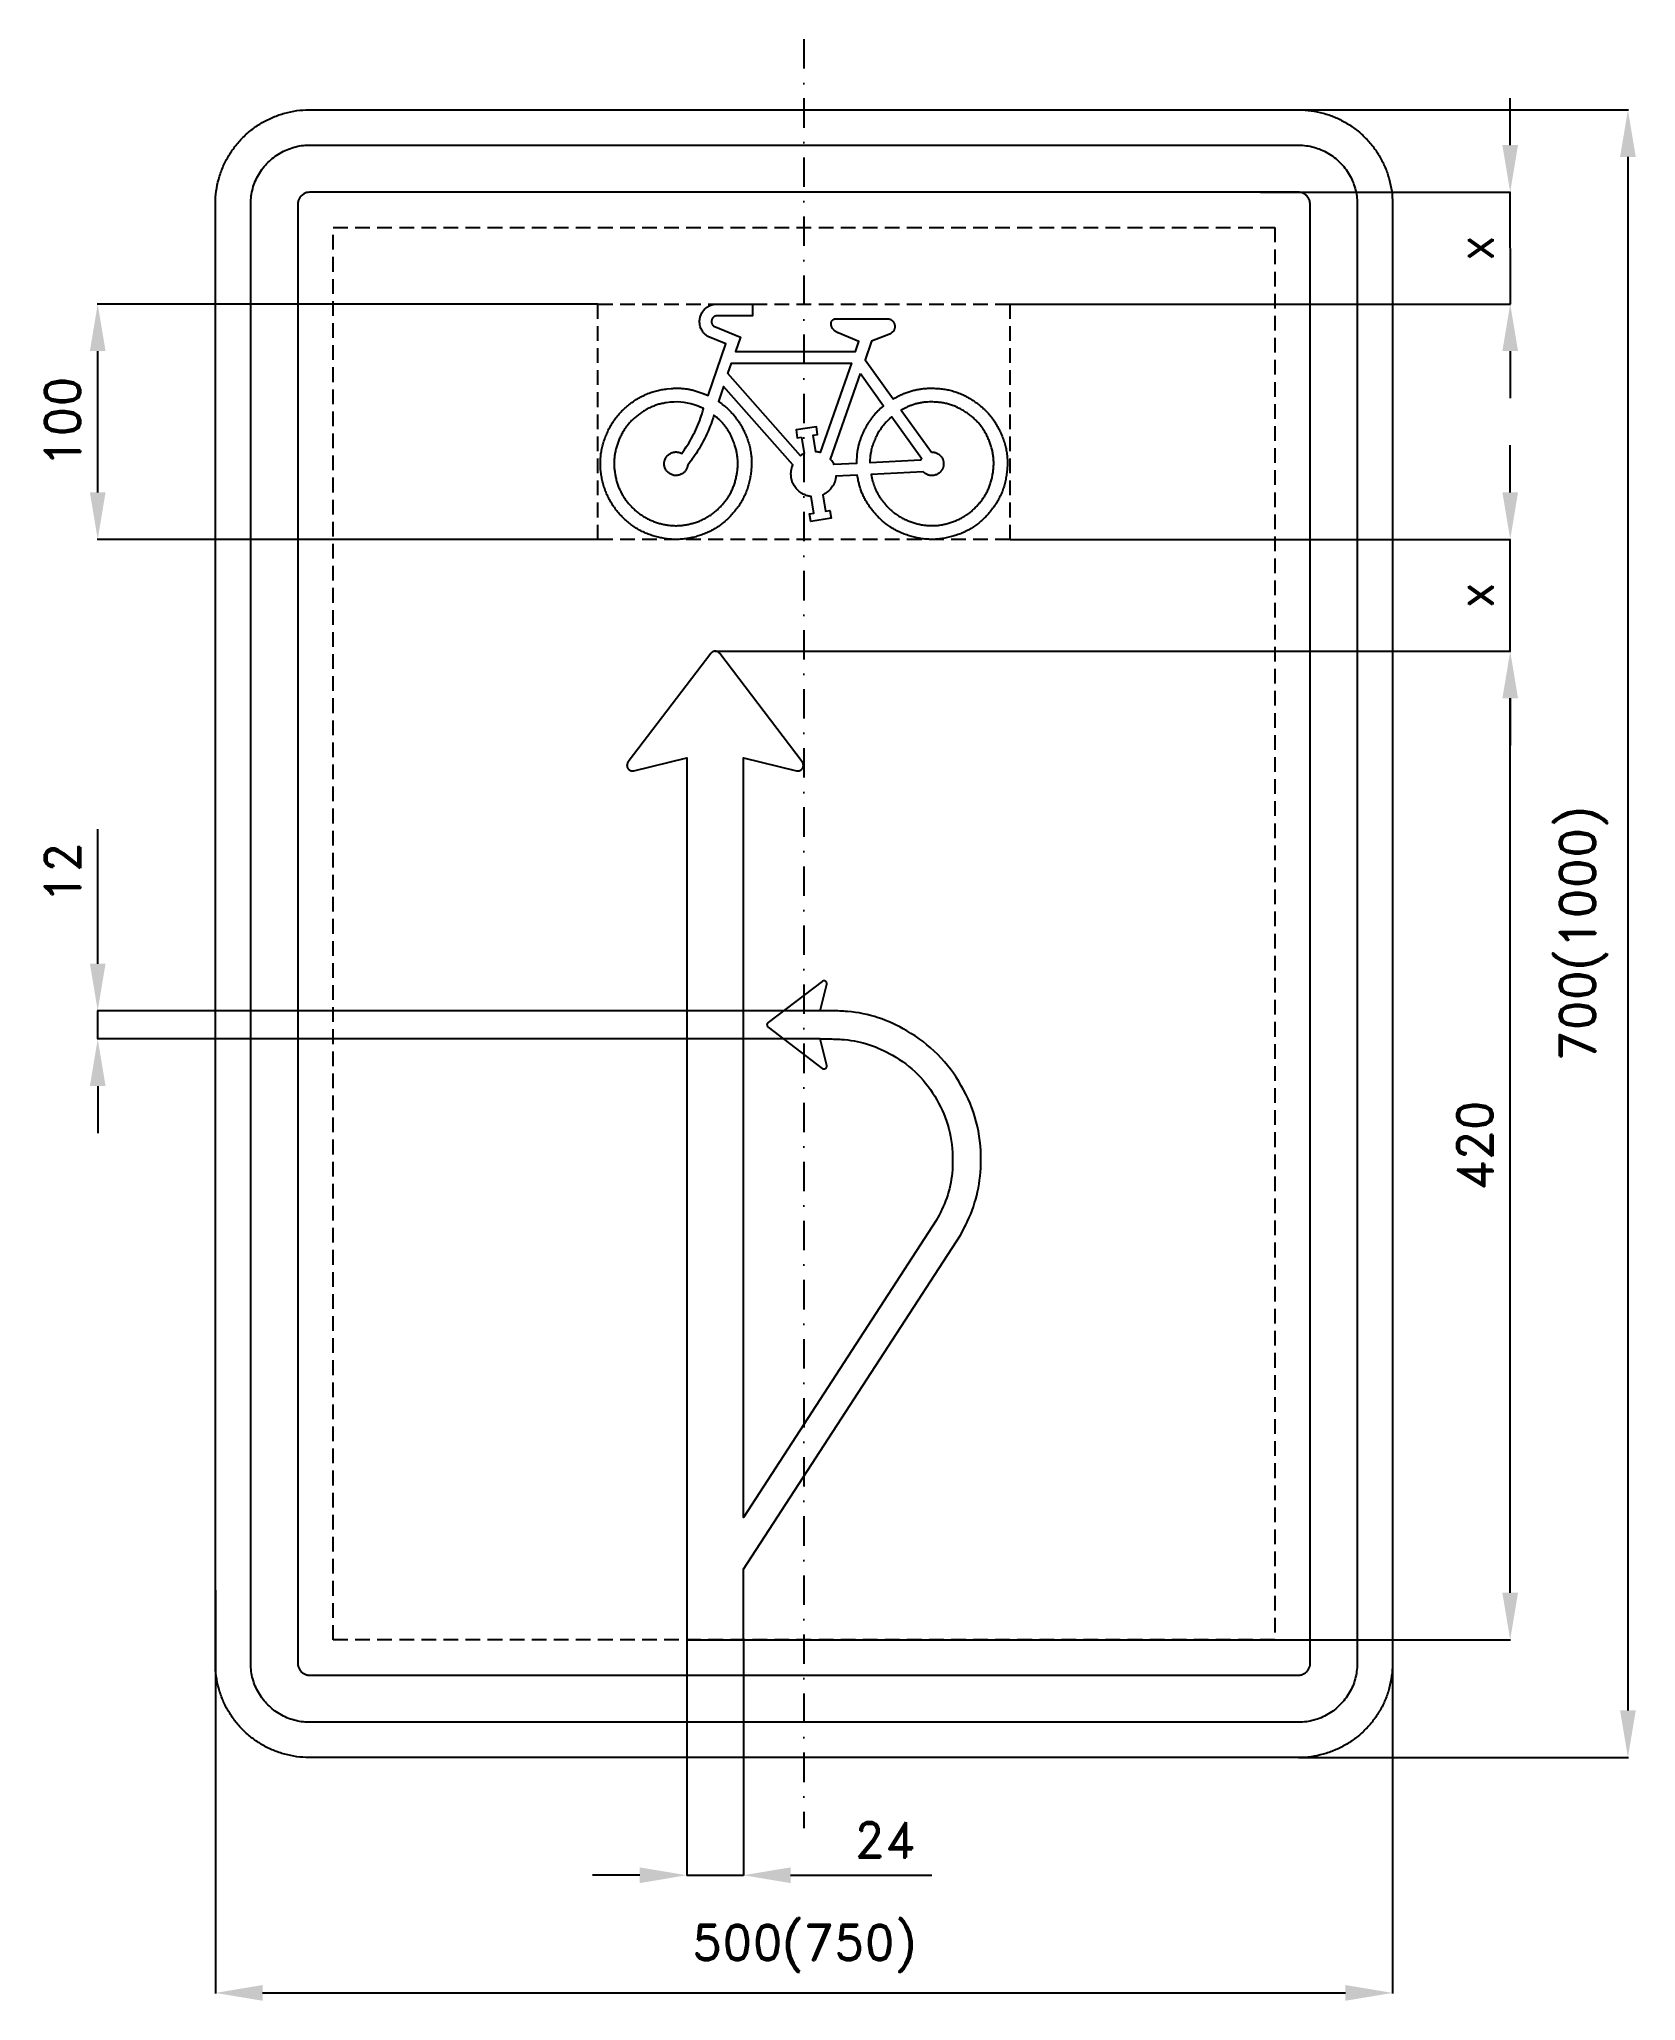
# Model space of a CAD drawing. Header units: millimetres. Extents: x -44 to 634, y -25 to 808.
import ezdxf

# ---------------------------------------------------------------- set-up
doc = ezdxf.new("R2010")
doc.units = ezdxf.units.MM
doc.header["$LTSCALE"] = 5
doc.linetypes.add('ČERCHOVANÁX2', pattern=[2, 1, -0.5, 0, -0.5])
doc.linetypes.add('ČÁRKOVANÁX2', pattern=[1.5, 1, -0.5])
doc.layers.add('Kóty', color=2, linetype='Continuous')
doc.layers.add('Značka', color=7, linetype='Continuous')
doc.styles.get("Standard").update_dxf_attribs({"font": 'romand.shx', "height": 15})
doc.dimstyles.get("Standard").update_dxf_attribs({"dimtxt": 15, "dimasz": 20, "dimexe": 0.18, "dimexo": 0.0625, "dimgap": 7.5, "dimtad": 1, "dimdec": 0, "dimzin": 0, "dimdsep": 46, "dimtxsty": 'Standard', "dimcen": 0.09, "dimadec": 0, "dimazin": 0, "dimtfac": 1, "dimtdec": 0, "dimtofl": 0, "dimtmove": 0, "dimatfit": 3, "dimfxl": 1, "dimtolj": 1, "dimtzin": 0, "dimarcsym": 0})

msp = doc.modelspace()

# ---------------------------------------------------------------- blocks, each defined once
blk = doc.blocks.new('*D1')
at = {"layer": 'Defpoints', "color": 0, "transparency": 16777216}
for p in [(474.25, 743.5), (580.38, 743.5), (367.88, 696)]:
    blk.add_point(p, dxfattribs=at)
at = {"layer": 'Kóty', "color": 0, "lineweight": -2, "transparency": 16777216}
for p, q in [((580.38, 763.5), (580.38, 783.5)), ((474.31, 743.5), (580.56, 743.5)), ((367.94, 696), (580.56, 696)), ((580.38, 676), (580.38, 656))]:
    blk.add_line(p, q, dxfattribs=at)
at = {"layer": 'Kóty', "color": 0, "transparency": 16777216}
for points in [[(577.05, 763.5), (583.71, 763.5), (580.38, 743.5)], [(577.05, 676), (583.71, 676), (580.38, 696)]]:
    blk.add_solid(points, dxfattribs=at)
at = {"layer": 'Kóty', "color": 0, "transparency": 16777216, "insert": (565.38, 719.75), "char_height": 15, "attachment_point": 5, "rotation": 90}
blk.add_mtext('\\A1;x', dxfattribs=at)
blk = doc.blocks.new('*D2')
at = {"layer": 'Defpoints', "color": 0, "transparency": 16777216}
for p in [(367.88, 596), (580.38, 596), (242.67, 548.5)]:
    blk.add_point(p, dxfattribs=at)
at = {"layer": 'Kóty', "color": 0, "lineweight": -2, "transparency": 16777216}
for p, q in [((580.38, 616), (580.38, 636)), ((367.94, 596), (580.56, 596)), ((242.73, 548.5), (580.56, 548.5)), ((580.38, 528.5), (580.38, 508.5))]:
    blk.add_line(p, q, dxfattribs=at)
at = {"layer": 'Kóty', "color": 0, "transparency": 16777216}
for points in [[(577.05, 616), (583.71, 616), (580.38, 596)], [(577.05, 528.5), (583.71, 528.5), (580.38, 548.5)]]:
    blk.add_solid(points, dxfattribs=at)
at = {"layer": 'Kóty', "color": 0, "transparency": 16777216, "insert": (565.38, 572.25), "char_height": 15, "attachment_point": 5, "rotation": 90}
blk.add_mtext('\\A1;x', dxfattribs=at)
blk = doc.blocks.new('*D3')
at = {"layer": 'Defpoints', "color": 0, "transparency": 16777216}
for p in [(230.6, 128.5), (254.67, 128.5), (254.67, 28.5)]:
    blk.add_point(p, dxfattribs=at)
at = {"layer": 'Kóty', "color": 0, "lineweight": -2, "transparency": 16777216}
for p, q in [((230.6, 128.43), (230.6, 28.32)), ((254.67, 128.43), (254.67, 28.32)), ((210.6, 28.5), (190.6, 28.5)), ((274.67, 28.5), (334.67, 28.5))]:
    blk.add_line(p, q, dxfattribs=at)
at = {"layer": 'Kóty', "color": 0, "transparency": 16777216}
for points in [[(210.6, 31.83), (210.6, 25.16), (230.6, 28.5)], [(274.67, 31.83), (274.67, 25.16), (254.67, 28.5)]]:
    blk.add_solid(points, dxfattribs=at)
at = {"layer": 'Kóty', "color": 0, "transparency": 16777216, "insert": (314.67, 43.5), "char_height": 15, "attachment_point": 5}
blk.add_mtext('\\A1;24', dxfattribs=at)
blk = doc.blocks.new('*D4')
at = {"layer": 'Defpoints', "color": 0, "transparency": 16777216}
for p in [(-19.62, 395.76), (287.28, 395.76), (287.28, 383.76)]:
    blk.add_point(p, dxfattribs=at)
at = {"layer": 'Kóty', "color": 0, "lineweight": -2, "transparency": 16777216}
for p, q in [((-19.62, 415.76), (-19.62, 472.91)), ((287.22, 395.76), (-19.8, 395.76)), ((287.22, 383.76), (-19.8, 383.76)), ((-19.62, 363.76), (-19.62, 343.76))]:
    blk.add_line(p, q, dxfattribs=at)
at = {"layer": 'Kóty', "color": 0, "transparency": 16777216}
for points in [[(-22.95, 415.76), (-16.29, 415.76), (-19.62, 395.76)], [(-22.95, 363.76), (-16.29, 363.76), (-19.62, 383.76)]]:
    blk.add_solid(points, dxfattribs=at)
at = {"layer": 'Kóty', "color": 0, "transparency": 16777216, "insert": (-34.62, 454.34), "char_height": 15, "attachment_point": 5, "rotation": 90}
blk.add_mtext('\\A1;12', dxfattribs=at)
blk = doc.blocks.new('*D5')
at = {"layer": 'Defpoints', "color": 0, "transparency": 16777216}
for p in [(30.38, 149.72), (530.38, 149.72), (530.38, -21.5)]:
    blk.add_point(p, dxfattribs=at)
at = {"layer": 'Kóty', "color": 0, "lineweight": -2, "transparency": 16777216}
for p, q in [((30.38, 149.66), (30.38, -21.68)), ((530.38, 149.66), (530.38, -21.68)), ((50.38, -21.5), (510.38, -21.5))]:
    blk.add_line(p, q, dxfattribs=at)
at = {"layer": 'Kóty', "color": 0, "transparency": 16777216}
for points in [[(50.38, -18.17), (50.38, -24.84), (30.38, -21.5)], [(510.38, -18.17), (510.38, -24.84), (530.38, -21.5)]]:
    blk.add_solid(points, dxfattribs=at)
at = {"layer": 'Kóty', "color": 0, "transparency": 16777216, "insert": (280.38, -2.57), "char_height": 15, "attachment_point": 5}
blk.add_mtext('\\A1;500(750)', dxfattribs=at)
blk = doc.blocks.new('*D6')
at = {"layer": 'Defpoints', "color": 0, "transparency": 16777216}
for p in [(490.38, 778.5), (490.38, 78.5), (630.38, 78.5)]:
    blk.add_point(p, dxfattribs=at)
at = {"layer": 'Kóty', "color": 0, "lineweight": -2, "transparency": 16777216}
for p, q in [((490.44, 778.5), (630.56, 778.5)), ((630.38, 758.5), (630.38, 98.5)), ((490.44, 78.5), (630.56, 78.5))]:
    blk.add_line(p, q, dxfattribs=at)
at = {"layer": 'Kóty', "color": 0, "transparency": 16777216}
for points in [[(627.05, 758.5), (633.71, 758.5), (630.38, 778.5)], [(627.05, 98.5), (633.71, 98.5), (630.38, 78.5)]]:
    blk.add_solid(points, dxfattribs=at)
at = {"layer": 'Kóty', "color": 0, "transparency": 16777216, "insert": (611.45, 428.5), "char_height": 15, "attachment_point": 5, "rotation": 90}
blk.add_mtext('\\A1;700(1000)', dxfattribs=at)
blk = doc.blocks.new('*D7')
at = {"layer": 'Defpoints', "color": 0, "transparency": 16777216}
for p in [(-19.62, 696), (192.88, 696), (192.88, 596)]:
    blk.add_point(p, dxfattribs=at)
at = {"layer": 'Kóty', "color": 0, "lineweight": -2, "transparency": 16777216}
for p, q in [((192.82, 696), (-19.8, 696)), ((-19.62, 616), (-19.62, 676)), ((192.82, 596), (-19.8, 596))]:
    blk.add_line(p, q, dxfattribs=at)
at = {"layer": 'Kóty', "color": 0, "transparency": 16777216}
for points in [[(-22.95, 676), (-16.29, 676), (-19.62, 696)], [(-22.95, 616), (-16.29, 616), (-19.62, 596)]]:
    blk.add_solid(points, dxfattribs=at)
at = {"layer": 'Kóty', "color": 0, "transparency": 16777216, "insert": (-34.62, 646), "char_height": 15, "attachment_point": 5, "rotation": 90}
blk.add_mtext('\\A1;100', dxfattribs=at)
blk = doc.blocks.new('*D8')
at = {"layer": 'Defpoints', "color": 0, "transparency": 16777216}
for p in [(242.57, 548.5), (580.38, 548.5), (254.67, 128.5)]:
    blk.add_point(p, dxfattribs=at)
at = {"layer": 'Kóty', "color": 0, "lineweight": -2, "transparency": 16777216}
for p, q in [((242.63, 548.5), (580.56, 548.5)), ((580.38, 148.5), (580.38, 528.5)), ((254.73, 128.5), (580.56, 128.5))]:
    blk.add_line(p, q, dxfattribs=at)
at = {"layer": 'Kóty', "color": 0, "transparency": 16777216}
for points in [[(577.05, 528.5), (583.71, 528.5), (580.38, 548.5)], [(577.05, 148.5), (583.71, 148.5), (580.38, 128.5)]]:
    blk.add_solid(points, dxfattribs=at)
at = {"layer": 'Kóty', "color": 0, "transparency": 16777216, "insert": (565.38, 338.5), "char_height": 15, "attachment_point": 5, "rotation": 90}
blk.add_mtext('\\A1;420', dxfattribs=at)

# ---------------------------------------------------------------- dimensions: what is measured, and where the dimension line sits
at = {"layer": 'Kóty'}
for base, p1, p2, text, picture, middle in [((580.38, 743.5), (367.88, 696), (474.25, 743.5), 'x', '*D1', (565.38, 719.75)), ((630.38, 78.5), (490.38, 778.5), (490.38, 78.5), '700(1000)', '*D6', (611.45, 428.5)), ((580.38, 596), (242.67, 548.5), (367.88, 596), 'x', '*D2', (565.38, 572.25))]:
    dim = msp.add_linear_dim(base=base, p1=p1, p2=p2, angle=90, text=text, dimstyle='Standard', dxfattribs=at)
    dim.commit()
    dim.dimension.update_dxf_attribs({"geometry": picture, "text_midpoint": middle})
for base, p1, p2, picture, middle in [((-19.62, 696), (192.88, 596), (192.88, 696), '*D7', (-34.62, 646)), ((580.38, 548.5), (254.67, 128.5), (242.57, 548.5), '*D8', (565.38, 338.5)), ((-19.62, 395.76), (287.28, 383.76), (287.28, 395.76), '*D4', (-34.62, 454.34))]:
    dim = msp.add_linear_dim(base=base, p1=p1, p2=p2, angle=90, dimstyle='Standard', dxfattribs=at)
    dim.commit()
    dim.dimension.update_dxf_attribs({"geometry": picture, "text_midpoint": middle})
dim = msp.add_linear_dim(base=(530.38, -21.5), p1=(30.38, 149.72), p2=(530.38, 149.72), text='500(750)', dimstyle='Standard', dxfattribs=at)
dim.commit()
dim.dimension.update_dxf_attribs({"geometry": '*D5', "text_midpoint": (280.38, -2.57)})
dim = msp.add_linear_dim(base=(254.67, 28.5), p1=(230.6, 128.5), p2=(254.67, 128.5), dimstyle='Standard', dxfattribs=at)
dim.commit()
dim.dimension.update_dxf_attribs({"geometry": '*D3', "text_midpoint": (314.67, 43.5)})

# ---------------------------------------------------------------- linework, layer by layer
at = {"layer": 'Kóty'}
for points in [[(580.56, 696), (580.38, 743.5)], [(580.38, 548.36), (580.38, 596)], [(-19.62, 383.76), (-19.62, 395.76)], [(230.6, 28.5), (254.67, 28.5)]]:
    msp.add_lwpolyline(points, dxfattribs=at)
at = {"layer": 'Značka', "color": 6, "linetype": 'ČERCHOVANÁX2', "lineweight": 25, "ltscale": 2.5}
msp.add_line((280.38, 808.5), (280.38, 48.5), dxfattribs=at)
at = {"layer": 'Značka', "color": 3}
for points in [[(70.38, 78.5), (70.22, 78.5), (70.06, 78.5, -0.03218), (64.9, 78.86, -0.035444), (59.82, 79.91, -0.036266), (54.91, 81.57, -0.034419), (50.29, 83.91, -0.033723), (45.98, 86.78, -0.034085), (42.09, 90.21, -0.034206), (38.66, 94.09, -0.03423), (35.79, 98.41, -0.034045), (33.47, 103.04, -0.033416), (31.8, 107.94, -0.034129), (30.72, 113.02, -0.036747), (30.38, 118.18), (30.38, 118.34), (30.38, 118.5), (30.38, 738.5), (30.38, 738.65), (30.38, 738.81, -0.032179), (30.74, 743.98, -0.035443), (31.8, 749.05, -0.03627), (33.46, 753.96, -0.034417), (35.79, 758.59, -0.033721), (38.66, 762.9, -0.03408), (42.09, 766.78, -0.034215), (45.98, 770.21, -0.034224), (50.29, 773.09, -0.034046), (54.92, 775.4, -0.033405), (59.82, 777.08, -0.034129), (64.9, 778.15, -0.036741), (70.06, 778.5), (70.22, 778.5), (70.38, 778.5), (490.38, 778.5), (490.54, 778.5), (490.69, 778.5, -0.032179), (495.86, 778.13, -0.035443), (500.93, 777.08, -0.036259), (505.84, 775.42, -0.034409), (510.47, 773.09, -0.033719), (514.78, 770.21, -0.034073), (518.66, 766.78, -0.034214), (522.1, 762.9, -0.034226), (524.97, 758.59, -0.03405), (527.28, 753.96, -0.033407), (528.96, 749.05, -0.034128), (530.03, 743.97, -0.036741), (530.38, 738.81), (530.38, 738.65), (530.38, 738.5), (530.38, 118.5), (530.38, 118.34), (530.38, 118.18, -0.032179), (530.02, 113.02, -0.035442), (528.96, 107.94, -0.03626), (527.3, 103.03, -0.034413), (524.97, 98.41, -0.033721), (522.09, 94.1, -0.034079), (518.66, 90.21, -0.03421), (514.78, 86.78, -0.034233), (510.47, 83.91, -0.034047), (505.84, 81.59, -0.033414), (500.93, 79.91, -0.034126), (495.86, 78.84, -0.036745), (490.69, 78.5), (490.54, 78.5), (490.38, 78.5), (70.38, 78.5)], [(70.38, 93.5), (70.28, 93.5), (70.18, 93.5, -0.03218), (66.95, 93.72, -0.035443), (63.78, 94.38, -0.036267), (60.71, 95.42, -0.034421), (57.82, 96.88, -0.033722), (55.13, 98.68, -0.034087), (52.7, 100.82, -0.034208), (50.56, 103.25, -0.034231), (48.76, 105.94, -0.03404), (47.31, 108.83, -0.033412), (46.26, 111.9, -0.034124), (45.59, 115.07, -0.036741), (45.38, 118.3), (45.38, 118.4), (45.38, 118.5), (45.38, 738.5), (45.38, 738.6), (45.38, 738.69, -0.032179), (45.61, 741.92, -0.035446), (46.26, 745.09, -0.036266), (47.3, 748.16, -0.034408), (48.76, 751.05, -0.033722), (50.56, 753.75, -0.034097), (52.7, 756.18, -0.034183), (55.13, 758.32, -0.034227), (57.82, 760.12, -0.034028), (60.72, 761.56, -0.033409), (63.78, 762.61, -0.034138), (66.96, 763.28, -0.036736), (70.18, 763.5), (70.28, 763.5), (70.38, 763.5), (490.38, 763.5), (490.48, 763.5), (490.57, 763.5, -0.032198), (493.8, 763.27, -0.035437), (496.98, 762.61, -0.036248), (500.04, 761.57, -0.0344), (502.94, 760.12, -0.033726), (505.63, 758.32, -0.03409), (508.06, 756.18, -0.034192), (510.2, 753.75, -0.034225), (512, 751.05, -0.034034), (513.44, 748.16, -0.033413), (514.49, 745.09, -0.034141), (515.16, 741.92, -0.036734), (515.38, 738.69), (515.38, 738.6), (515.38, 738.5), (515.38, 118.5), (515.38, 118.4), (515.38, 118.3, -0.032198), (515.15, 115.07, -0.035432), (514.49, 111.9, -0.036247), (513.46, 108.83, -0.034407), (512, 105.94, -0.033723), (510.2, 103.25, -0.034079), (508.06, 100.82, -0.034215), (505.63, 98.67, -0.034228), (502.94, 96.88, -0.034052), (500.04, 95.43, -0.033418), (496.98, 94.38, -0.034129), (493.8, 93.71, -0.036743), (490.57, 93.5), (490.48, 93.5), (490.38, 93.5), (70.38, 93.5)], [(70.38, 113.5), (490.38, 113.5), (490.4, 113.5), (490.42, 113.5), (491.06, 113.54, 0.035458), (491.7, 113.67, 0.036277), (492.31, 113.88), (492.89, 114.17), (493.43, 114.53), (493.91, 114.96), (494.34, 115.45), (494.7, 115.99), (494.99, 116.56), (495.2, 117.18), (495.34, 117.81), (495.38, 118.46), (495.38, 118.48), (495.38, 118.5), (495.38, 738.5), (495.38, 738.52), (495.38, 738.54, 0.032279), (495.33, 739.18, 0.035412), (495.2, 739.82, 0.036204), (494.99, 740.43, 0.034382), (494.7, 741.01, 0.03369), (494.34, 741.55, 0.034129), (493.91, 742.03, 0.03425), (493.43, 742.46, 0.034301), (492.89, 742.82, 0.034032), (492.31, 743.11, 0.033364), (491.7, 743.32, 0.034117), (491.06, 743.45, 0.036723), (490.42, 743.5), (490.4, 743.5), (490.38, 743.5), (70.38, 743.5), (70.36, 743.5), (70.34, 743.5), (69.69, 743.45), (69.06, 743.32), (68.45, 743.11), (67.87, 742.82), (67.33, 742.46), (66.84, 742.03), (66.41, 741.55), (66.05, 741.01), (65.77, 740.43, 0.033409), (65.56, 739.82, 0.034186), (65.42, 739.18, 0.036746), (65.38, 738.54), (65.38, 738.52), (65.38, 738.5), (65.38, 118.5), (65.38, 118.48), (65.38, 118.46, 0.032179), (65.42, 117.81, 0.035441), (65.56, 117.18, 0.036259), (65.76, 116.56, 0.034427), (66.05, 115.99, 0.033732), (66.41, 115.45, 0.034077), (66.84, 114.96, 0.034187), (67.33, 114.53, 0.03423), (67.87, 114.17, 0.03405), (68.45, 113.88, 0.03342), (69.06, 113.67, 0.034122), (69.69, 113.54, 0.036743), (70.34, 113.5), (70.36, 113.5), (70.38, 113.5)], [(316.19, 689.74), (316.35, 689.71), (316.5, 689.67), (316.53, 689.67), (316.56, 689.66), (316.68, 689.62), (316.8, 689.58), (316.95, 689.52), (317.1, 689.45), (317.24, 689.38), (317.38, 689.3), (317.51, 689.21), (317.64, 689.12), (317.79, 688.99), (317.94, 688.86), (318.08, 688.72), (318.21, 688.57), (318.34, 688.42), (318.45, 688.25), (318.55, 688.08), (318.64, 687.9), (318.72, 687.72), (318.79, 687.53), (318.86, 687.34), (318.9, 687.15), (318.94, 686.95), (318.96, 686.76), (318.97, 686.56, -0.014268), (318.97, 686.36, -0.01921), (318.95, 686.09, -0.023319), (318.91, 685.82, -0.023735), (318.84, 685.56, -0.020654), (318.75, 685.3), (318.64, 685.05), (318.51, 684.81), (318.37, 684.58), (318.21, 684.36), (318.07, 684.18), (317.93, 684.02), (317.77, 683.86), (317.61, 683.72), (317.44, 683.58), (317.27, 683.46), (317.12, 683.37), (316.97, 683.28), (316.93, 683.26), (316.89, 683.25), (316.69, 683.15), (316.49, 683.07), (309.12, 680.26), (306.33, 672.27), (318.3, 655.7), (318.38, 655.74), (318.46, 655.79), (318.77, 655.96), (319.09, 656.13), (319.49, 656.35), (319.89, 656.56), (320.3, 656.77), (320.7, 656.98), (321.11, 657.18), (321.52, 657.38, -0.015498), (323.18, 658.1, -0.016396), (324.88, 658.71, -0.016368), (326.62, 659.23, -0.015353), (328.38, 659.64, -0.015699), (330.18, 659.95, -0.017238), (332, 660.14, -0.015787), (333.82, 660.22, -0.011302), (335.64, 660.2, -0.014098), (337.91, 660.08, -0.019844), (340.17, 659.8, -0.021484), (342.39, 659.35, -0.019135), (344.58, 658.73, -0.019036), (346.72, 657.96, -0.021235), (348.79, 657.01, -0.019761), (350.78, 655.92, -0.014444), (352.69, 654.69, -0.014467), (354.54, 653.37, -0.019686), (356.29, 651.92, -0.021242), (357.93, 650.35, -0.01912), (359.44, 648.65, -0.019033), (360.83, 646.85, -0.020919), (362.07, 644.94, -0.019566), (363.17, 642.95, -0.014861), (364.12, 640.89, -0.014851), (364.97, 638.78, -0.019519), (365.67, 636.62, -0.020878), (366.21, 634.42, -0.019034), (366.57, 632.17, -0.01902), (366.78, 629.91, -0.020851), (366.81, 627.63, -0.019542), (366.67, 625.37, -0.015033), (366.37, 623.11, -0.015044), (365.95, 620.88, -0.019538), (365.38, 618.68, -0.020826), (364.65, 616.53, -0.018996), (363.75, 614.44, -0.018983), (362.71, 612.42, -0.020824), (361.52, 610.49, -0.019545), (360.18, 608.65, -0.015034), (358.72, 606.91, -0.015037), (357.17, 605.25, -0.019538), (355.51, 603.7, -0.020819), (353.74, 602.27, -0.019042), (351.87, 600.99, -0.019047), (349.9, 599.84, -0.020831), (347.86, 598.86, -0.019524), (345.74, 598.02, -0.015033), (343.58, 597.34, -0.015009), (341.37, 596.76, -0.019543), (339.14, 596.35, -0.020837), (336.88, 596.09, -0.019012), (334.61, 596.02, -0.019035), (332.34, 596.11, -0.020871), (330.08, 596.37, -0.019634), (327.85, 596.8, -0.015102), (325.66, 597.38, -0.015116), (323.5, 598.08, -0.019589), (321.39, 598.93, -0.020866), (319.36, 599.93, -0.018887), (317.4, 601.09, -0.018863), (315.53, 602.38, -0.020674), (313.77, 603.81, -0.019135), (312.11, 605.37, -0.0142), (310.56, 607.04, -0.011523), (309.38, 608.43, -0.015636), (308.27, 609.89, -0.017063), (307.26, 611.41, -0.015836), (306.34, 612.99, -0.016338), (305.53, 614.61, -0.01879), (304.83, 616.28, -0.017365), (304.24, 617.99, -0.012038), (303.76, 619.73), (303.65, 620.17), (303.54, 620.62), (303.46, 620.97), (303.39, 621.33), (303.37, 621.41), (303.35, 621.5), (303.01, 623.29), (293.98, 622.83), (293.92, 622.33), (293.84, 621.84), (293.82, 621.74), (293.8, 621.64, -0.01205), (293.7, 621.25, -0.012088), (293.59, 620.86, -0.014815), (293.43, 620.39, -0.014177), (293.24, 619.92, -0.014663), (293.03, 619.46, -0.015918), (292.79, 619.02, -0.014167), (292.52, 618.59), (292.24, 618.17), (291.94, 617.76), (291.62, 617.37), (291.28, 616.99), (290.91, 616.64), (290.53, 616.31), (290.13, 616.01), (289.8, 615.78), (289.45, 615.57), (289.37, 615.52), (289.28, 615.47), (288.83, 615.24), (288.38, 615.01), (289.51, 607.98), (291.36, 608.28), (291.89, 604.99), (283.26, 603.6), (282.73, 606.89), (284.58, 607.19), (283.45, 614.22), (283, 614.28), (282.56, 614.36), (282.47, 614.37), (282.38, 614.39), (282.03, 614.47), (281.68, 614.57), (281.25, 614.71), (280.83, 614.87), (280.41, 615.05), (280.01, 615.25), (279.61, 615.47), (279.23, 615.71), (278.76, 616.03), (278.31, 616.38), (277.88, 616.75), (277.48, 617.15), (277.11, 617.57), (276.76, 618.02), (276.44, 618.48), (276.15, 618.97), (275.88, 619.46), (275.63, 619.97, -0.017673), (275.42, 620.5, -0.015889), (275.25, 621.04, -0.015762), (275.11, 621.58, -0.017326), (275, 622.14, -0.015913), (274.93, 622.7, -0.011574), (274.88, 623.27, -0.009338), (274.87, 623.72, -0.012835), (274.87, 624.17, -0.014325), (274.89, 624.63, -0.013778), (274.94, 625.08, -0.013677), (275.02, 625.52, -0.014148), (275.11, 625.96, -0.011935), (275.21, 626.31, -0.012864), (275.32, 626.66), (275.35, 626.74), (275.38, 626.83), (275.54, 627.25), (275.71, 627.67), (246.22, 660.97), (244.06, 654.62), (245.49, 653.56), (245.56, 653.51), (245.63, 653.45), (245.92, 653.24), (246.2, 653.02), (246.55, 652.74), (246.89, 652.46, -0.015273), (248.23, 651.28, -0.016127), (249.49, 650.02, -0.016075), (250.67, 648.69, -0.015108), (251.77, 647.29, -0.015463), (252.81, 645.83, -0.016992), (253.74, 644.3, -0.015544), (254.58, 642.71, -0.011075), (255.34, 641.09, -0.013835), (256.19, 639.02, -0.019525), (256.91, 636.91, -0.021156), (257.46, 634.74, -0.018798), (257.84, 632.54, -0.018742), (258.08, 630.32, -0.020862), (258.13, 628.08, -0.019394), (258.02, 625.85, -0.014243), (257.76, 623.63, -0.014238), (257.39, 621.43, -0.01936), (256.88, 619.25, -0.020835), (256.21, 617.12, -0.018765), (255.36, 615.05, -0.018704), (254.39, 613.04, -0.0206), (253.26, 611.12, -0.019241), (251.99, 609.28, -0.014652), (250.59, 607.53, -0.014639), (249.12, 605.86, -0.019217), (247.53, 604.29, -0.020542), (245.83, 602.84, -0.018713), (244.02, 601.52, -0.018656), (242.13, 600.33, -0.020506), (240.15, 599.29, -0.019229), (238.11, 598.4, -0.014793), (236, 597.65, -0.014746), (233.86, 597.01, -0.019228), (231.68, 596.52, -0.020471), (229.48, 596.18, -0.018688), (227.25, 596.02, -0.018704), (225.01, 596.01, -0.020491), (222.79, 596.17, -0.019214), (220.58, 596.5, -0.014807), (218.39, 596.97, -0.014785), (216.24, 597.56, -0.019235), (214.13, 598.29, -0.020491), (212.08, 599.17, -0.018682), (210.1, 600.22, -0.018718), (208.2, 601.39, -0.020526), (206.39, 602.7, -0.019208), (204.69, 604.15, -0.014787), (203.08, 605.7, -0.014812), (201.56, 607.34, -0.019218), (200.16, 609.08, -0.020474), (198.89, 610.91, -0.01869), (197.76, 612.84, -0.018685), (196.76, 614.84, -0.020476), (195.92, 616.91, -0.019202), (195.24, 619.04, -0.014791), (194.7, 621.2, -0.014775), (194.28, 623.4, -0.019214), (194, 625.61, -0.020487), (193.89, 627.84, -0.018667), (193.95, 630.08, -0.018682), (194.16, 632.3, -0.020514), (194.54, 634.5, -0.019208), (195.09, 636.67, -0.014778), (195.78, 638.79, -0.014801), (196.57, 640.88, -0.019204), (197.51, 642.91, -0.020487), (198.59, 644.86, -0.018702), (199.83, 646.73, -0.018692), (201.18, 648.51, -0.020534), (202.67, 650.17, -0.019263), (204.28, 651.72, -0.014859), (205.98, 653.16, -0.014882), (207.76, 654.51, -0.019271), (209.63, 655.73, -0.020482), (211.58, 656.81, -0.018552), (213.61, 657.74, -0.018537), (215.7, 658.53, -0.020285), (217.85, 659.16, -0.01881), (220.03, 659.63, -0.01396), (222.24, 659.96), (224.03, 660.15, -0.015341), (225.82, 660.24, -0.016783), (227.62, 660.22, -0.015544), (229.41, 660.09, -0.015994), (231.18, 659.86, -0.01843), (232.92, 659.51, -0.017093), (234.64, 659.04), (236.33, 658.48), (236.75, 658.33), (237.16, 658.17), (237.5, 658.04), (237.83, 657.91), (237.91, 657.88), (237.99, 657.84), (239.64, 657.15), (247.12, 679.11), (239.57, 682.2), (239.26, 682.41), (238.97, 682.62), (238.91, 682.67), (238.85, 682.71), (238.62, 682.9), (238.4, 683.09), (238.14, 683.35), (237.89, 683.62), (237.66, 683.91), (237.44, 684.2), (237.23, 684.51), (237.04, 684.83), (236.82, 685.24), (236.63, 685.65), (236.46, 686.08), (236.32, 686.52), (236.21, 686.97, -0.018461), (236.13, 687.42, -0.017136), (236.08, 687.88, -0.012533), (236.06, 688.34, -0.012434), (236.05, 688.8, -0.017042), (236.08, 689.26, -0.018508), (236.13, 689.72, -0.016696), (236.22, 690.18, -0.016696), (236.33, 690.62, -0.018351), (236.47, 691.06), (236.65, 691.49), (236.84, 691.9), (237.06, 692.31), (237.3, 692.7), (237.56, 693.08), (237.85, 693.44), (238.16, 693.78), (238.49, 694.1), (238.85, 694.4), (239.22, 694.67), (239.52, 694.88), (239.83, 695.08), (240.16, 695.26), (240.49, 695.42), (240.83, 695.56), (241.18, 695.68), (241.53, 695.79), (241.89, 695.87), (241.98, 695.89), (242.07, 695.91), (242.14, 695.92), (242.21, 695.93), (242.23, 695.94), (242.25, 695.94), (242.62, 696), (258.49, 696), (258.49, 691), (243.31, 691), (243.2, 690.98), (243.08, 690.97), (243.06, 690.96), (243.03, 690.96), (242.94, 690.94), (242.85, 690.91), (242.73, 690.87), (242.62, 690.83), (242.51, 690.78), (242.41, 690.73), (242.3, 690.67), (242.2, 690.61), (242.08, 690.52), (241.96, 690.43), (241.85, 690.33), (241.75, 690.22), (241.65, 690.11), (241.56, 689.99), (241.48, 689.87), (241.4, 689.74), (241.33, 689.6), (241.27, 689.47), (241.22, 689.33), (241.18, 689.18), (241.14, 689.04), (241.12, 688.89, 0.016657), (241.1, 688.74, 0.012493), (241.1, 688.59), (241.1, 688.45), (241.11, 688.3), (241.13, 688.15), (241.16, 688), (241.2, 687.86), (241.24, 687.72), (241.3, 687.58), (241.36, 687.44), (241.42, 687.34), (241.48, 687.23), (241.55, 687.13), (241.62, 687.04), (241.69, 686.94), (241.77, 686.86), (241.84, 686.79), (241.91, 686.73), (241.93, 686.71), (241.95, 686.7), (242.04, 686.62), (242.14, 686.55), (253.37, 681.96), (251.28, 675.81), (302.28, 675.81), (303.75, 680.05), (294.93, 683.7), (294.72, 683.8), (294.52, 683.89), (294.48, 683.91), (294.44, 683.94), (294.28, 684.02), (294.12, 684.12), (293.93, 684.24), (293.75, 684.38), (293.57, 684.52), (293.4, 684.67), (293.24, 684.83), (293.08, 685), (292.89, 685.21), (292.71, 685.43), (292.54, 685.66), (292.38, 685.9), (292.25, 686.15), (292.13, 686.41), (292.04, 686.68), (291.96, 686.96), (291.93, 687.11), (291.9, 687.26), (291.88, 687.42), (291.88, 687.57, -0.017036), (291.88, 687.73, -0.01993), (291.89, 687.88, -0.020213), (291.91, 688.03, -0.017402), (291.95, 688.18), (291.99, 688.33), (292.05, 688.47), (292.11, 688.61), (292.19, 688.75), (292.28, 688.88), (292.38, 689), (292.48, 689.11), (292.6, 689.22), (292.69, 689.3), (292.79, 689.38), (292.89, 689.45), (293, 689.51), (293.11, 689.57), (293.22, 689.62), (293.34, 689.66), (293.46, 689.69), (293.49, 689.7), (293.52, 689.7), (293.55, 689.71), (293.58, 689.72), (293.61, 689.72), (293.64, 689.73), (293.67, 689.74), (293.7, 689.74), (316.19, 689.74)], [(304.33, 666.51), (314.21, 652.82), (313.17, 651.89), (313.11, 651.84), (313.06, 651.79), (312.85, 651.61), (312.65, 651.42), (312.39, 651.18), (312.14, 650.93, 0.01218), (311.16, 649.94, 0.012757), (310.23, 648.9, 0.012681), (309.34, 647.82, 0.011866), (308.51, 646.69, 0.01199), (307.72, 645.53, 0.013162), (306.99, 644.32, 0.011819), (306.32, 643.09, 0.007998), (305.7, 641.83, 0.008056), (305.11, 640.55, 0.012081), (304.58, 639.25, 0.013641), (304.1, 637.92, 0.012858), (303.7, 636.58, 0.012679), (303.36, 635.22, 0.013288), (303.09, 633.85, 0.011264), (302.92, 632.74, 0.012083), (302.81, 631.63), (302.79, 631.35), (302.77, 631.07), (302.68, 629.67), (302.64, 628.27), (293.13, 627.79), (293.07, 627.92), (293.01, 628.04), (292.75, 628.53), (292.46, 628.99), (292.15, 629.45), (291.81, 629.88), (291.72, 629.98), (291.63, 630.08), (304.33, 666.51)], [(230.98, 627.61), (230.94, 627.32), (230.89, 627.05), (230.88, 626.99), (230.86, 626.93), (230.81, 626.72), (230.74, 626.5), (230.64, 626.23), (230.52, 625.98), (230.39, 625.72), (230.24, 625.48), (230.08, 625.24), (229.91, 625.02), (229.68, 624.75), (229.43, 624.49), (229.17, 624.26), (228.88, 624.04), (228.58, 623.85), (228.27, 623.68), (227.95, 623.54), (227.61, 623.41), (227.27, 623.31), (226.93, 623.23), (226.58, 623.17), (226.22, 623.14), (225.87, 623.14), (225.51, 623.17), (225.16, 623.22), (224.81, 623.3), (224.47, 623.39), (224.14, 623.51), (223.81, 623.65), (223.5, 623.82), (223.2, 624.01), (222.91, 624.22), (222.64, 624.45), (222.39, 624.7), (222.15, 624.97), (221.94, 625.25), (221.74, 625.54), (221.56, 625.85), (221.41, 626.17), (221.29, 626.5), (221.18, 626.84), (221.11, 627.19), (221.05, 627.54, -0.019681), (221.01, 627.9, -0.020817), (221.01, 628.25, -0.018902), (221.03, 628.61, -0.018803), (221.07, 628.96, -0.020935), (221.14, 629.31, -0.019727), (221.24, 629.65), (221.36, 629.98), (221.5, 630.31), (221.66, 630.62), (221.85, 630.93), (222.06, 631.22), (222.28, 631.49), (222.53, 631.74), (222.8, 631.98), (223.08, 632.19), (223.37, 632.39), (223.68, 632.57), (224, 632.73), (224.33, 632.86), (224.67, 632.97), (225.01, 633.05), (225.36, 633.1), (225.72, 633.14), (226, 633.15), (226.29, 633.15), (226.57, 633.13), (226.86, 633.09), (227.13, 633.03), (227.41, 632.96), (227.62, 632.89), (227.83, 632.8), (227.89, 632.78), (227.94, 632.76), (228.2, 632.64), (228.45, 632.51), (229.07, 633.38), (229.68, 634.25), (229.8, 634.43), (229.92, 634.6), (230.4, 635.31), (230.86, 636.03), (231.42, 636.94), (231.97, 637.85), (232.49, 638.78), (233, 639.72), (233.49, 640.67), (233.97, 641.62), (234.43, 642.59), (234.88, 643.56), (235.31, 644.53), (235.71, 645.52), (236.1, 646.51), (236.47, 647.52), (236.75, 648.32), (237.01, 649.13), (237.07, 649.34), (237.13, 649.54), (237.44, 650.56), (237.74, 651.59), (236.42, 652.18), (236.35, 652.21), (236.29, 652.24), (236.02, 652.36), (235.75, 652.47), (235.42, 652.6), (235.08, 652.74), (233.72, 653.22), (232.32, 653.62), (230.91, 653.93), (229.48, 654.16), (228.03, 654.32), (226.58, 654.38), (225.12, 654.35), (223.67, 654.25), (221.86, 654.04, 0.019381), (220.07, 653.72, 0.020985), (218.32, 653.26, 0.018717), (216.6, 652.67, 0.018649), (214.93, 651.96, 0.020774), (213.31, 651.13, 0.019276), (211.77, 650.17, 0.014135), (210.29, 649.12, 0.014116), (208.86, 647.99, 0.019233), (207.51, 646.78, 0.020709), (206.26, 645.47, 0.018658), (205.11, 644.06, 0.018585), (204.06, 642.58, 0.020415), (203.12, 641.02, 0.019116), (202.31, 639.4, 0.014614), (201.6, 637.73, 0.014595), (200.98, 636.02, 0.019097), (200.47, 634.28, 0.020361), (200.1, 632.5, 0.018534), (199.86, 630.7, 0.018552), (199.74, 628.89, 0.020368), (199.76, 627.07, 0.019095), (199.92, 625.26, 0.014714), (200.19, 623.47, 0.014685), (200.56, 621.69, 0.019083), (201.05, 619.94, 0.020369), (201.66, 618.23, 0.018549), (202.4, 616.57, 0.018564), (203.25, 614.97, 0.02034), (204.23, 613.44, 0.019078), (205.31, 611.98, 0.014701), (206.49, 610.6, 0.01468), (207.74, 609.28, 0.019094), (209.07, 608.04, 0.020358), (210.49, 606.91, 0.018542), (211.99, 605.89, 0.018567), (213.56, 604.97, 0.020369), (215.19, 604.18, 0.019045), (216.88, 603.51, 0.014667), (218.61, 602.95, 0.014708), (220.36, 602.48, 0.019124), (222.14, 602.14, 0.020346), (223.94, 601.92, 0.018565), (225.76, 601.84, 0.018589), (227.58, 601.88, 0.020373), (229.38, 602.07, 0.019064), (231.17, 602.38, 0.01467), (232.93, 602.81, 0.014709), (234.67, 603.34, 0.019071), (236.37, 603.98, 0.02038), (238.02, 604.74, 0.018587), (239.6, 605.62, 0.018581), (241.13, 606.62, 0.020376), (242.57, 607.72, 0.019112), (243.92, 608.93, 0.0147), (245.2, 610.22, 0.014731), (246.4, 611.58, 0.019098), (247.51, 613.02, 0.020333), (248.51, 614.53, 0.018544), (249.4, 616.12, 0.018556), (250.17, 617.77, 0.020394), (250.82, 619.46, 0.019172), (251.34, 621.2, 0.014793), (251.74, 622.97, 0.014759), (252.05, 624.76, 0.019134), (252.23, 626.56, 0.02032), (252.29, 628.37, 0.018427), (252.2, 630.19, 0.018404), (252, 631.99, 0.020155), (251.66, 633.78, 0.018672), (251.19, 635.53, 0.013896), (250.61, 637.25, 0.011256), (250.08, 638.62, 0.015303), (249.48, 639.95, 0.016653), (248.8, 641.24, 0.015426), (248.04, 642.49, 0.015866), (247.23, 643.68, 0.018234), (246.33, 644.82, 0.017036), (245.36, 645.89), (244.33, 646.91), (244.06, 647.15), (243.79, 647.4), (243.58, 647.59), (243.36, 647.78), (243.3, 647.83), (243.25, 647.88), (242.14, 648.81), (241.77, 647.66), (241.4, 646.52), (241.32, 646.29), (241.24, 646.06), (240.91, 645.16), (240.57, 644.25), (240.13, 643.13), (239.66, 642.02), (239.17, 640.92), (238.66, 639.83), (238.12, 638.75), (237.57, 637.68), (237, 636.61), (236.42, 635.56), (235.81, 634.51), (235.18, 633.48), (234.53, 632.47), (233.86, 631.47), (233.31, 630.68), (232.74, 629.9), (232.59, 629.71), (232.45, 629.52), (231.72, 628.56), (230.98, 627.61)], [(334.61, 633.12), (334.89, 633.11), (335.17, 633.09), (335.23, 633.09), (335.29, 633.08), (335.51, 633.06), (335.73, 633.01), (336.01, 632.95), (336.28, 632.87), (336.55, 632.77), (336.81, 632.66), (337.06, 632.53), (337.31, 632.38), (337.61, 632.19), (337.89, 631.98), (338.16, 631.74), (338.41, 631.49), (338.64, 631.22), (338.84, 630.93), (339.03, 630.63), (339.19, 630.31), (339.34, 629.99, -0.019669), (339.46, 629.66, -0.02134), (339.56, 629.31, -0.019168), (339.64, 628.97, -0.019047), (339.68, 628.61, -0.021005), (339.7, 628.26, -0.019693), (339.7, 627.91, -0.014997), (339.67, 627.55, -0.015049), (339.62, 627.2, -0.019534), (339.54, 626.85, -0.020905), (339.44, 626.51, -0.019017), (339.32, 626.18, -0.019055), (339.17, 625.86, -0.020866), (338.99, 625.55, -0.019508), (338.8, 625.25), (338.58, 624.97), (338.35, 624.7, -0.019586), (338.1, 624.45, -0.021008), (337.83, 624.21), (337.55, 624), (337.25, 623.81), (336.94, 623.64), (336.61, 623.5), (336.28, 623.38), (335.94, 623.28), (335.59, 623.2), (335.24, 623.14), (334.89, 623.12), (334.53, 623.12), (334.18, 623.14), (333.83, 623.2), (333.48, 623.27), (333.2, 623.35), (332.93, 623.44), (332.67, 623.54), (332.41, 623.66), (332.16, 623.8), (331.92, 623.95), (331.74, 624.08), (331.56, 624.23), (331.52, 624.26), (331.48, 624.3), (331.27, 624.49), (331.07, 624.69), (308.87, 623.58), (309.18, 622.14), (309.54, 620.71), (309.62, 620.43), (309.71, 620.15, 0.012757), (310.07, 619.03, 0.0128), (310.5, 617.94, 0.015805), (311.1, 616.59, 0.015283), (311.78, 615.29, 0.015793), (312.54, 614.02, 0.017171), (313.38, 612.8, 0.015607), (314.29, 611.64, 0.011207), (315.27, 610.52, 0.013979), (316.54, 609.19, 0.019642), (317.9, 607.94, 0.02131), (319.34, 606.8, 0.019), (320.88, 605.78, 0.018934), (322.48, 604.86, 0.021043), (324.15, 604.08, 0.019584), (325.87, 603.42, 0.014307), (327.64, 602.88, 0.014288), (329.43, 602.43, 0.019532), (331.24, 602.1, 0.021038), (333.07, 601.91, 0.018962), (334.92, 601.86, 0.018851), (336.76, 601.94, 0.020752), (338.59, 602.16, 0.019424), (340.4, 602.52, 0.014796), (342.18, 603, 0.014772), (343.93, 603.57, 0.019389), (345.64, 604.26, 0.020662), (347.3, 605.08, 0.018817), (348.88, 606.02, 0.018872), (350.4, 607.07, 0.020683), (351.83, 608.23, 0.019398), (353.17, 609.49, 0.014873), (354.42, 610.85, 0.014894), (355.6, 612.27, 0.019364), (356.68, 613.76, 0.020702), (357.65, 615.33, 0.01891), (358.49, 616.97, 0.018896), (359.22, 618.67, 0.020684), (359.81, 620.41, 0.019358), (360.27, 622.2, 0.014859), (360.61, 624.01, 0.014853), (360.85, 625.84, 0.019359), (360.97, 627.67, 0.020667), (360.95, 629.52, 0.018895), (360.79, 631.36, 0.018886), (360.5, 633.18, 0.020679), (360.07, 634.97, 0.019349), (359.51, 636.73, 0.014918), (358.83, 638.44, 0.014894), (358.06, 640.12, 0.01937), (357.18, 641.74, 0.020673), (356.19, 643.29, 0.018826), (355.07, 644.76, 0.018846), (353.86, 646.15, 0.020738), (352.54, 647.44, 0.01946), (351.13, 648.62, 0.015), (349.64, 649.71, 0.014953), (348.1, 650.72, 0.019455), (346.49, 651.62, 0.020668), (344.83, 652.4, 0.018719), (343.1, 653.04, 0.018647), (341.33, 653.57, 0.02047), (339.53, 653.96, 0.01897), (337.7, 654.22, 0.014104), (335.86, 654.36, 0.011392), (334.38, 654.4, 0.015529), (332.9, 654.37, 0.016961), (331.42, 654.24, 0.015733), (329.95, 654.02, 0.016119), (328.51, 653.72, 0.018567), (327.1, 653.32, 0.017232), (325.72, 652.83, 0.012281), (324.36, 652.26), (324.03, 652.11), (323.7, 651.95), (323.43, 651.83), (323.17, 651.69), (323.1, 651.66), (323.03, 651.63), (321.73, 650.95), (334.61, 633.12)], [(330.32, 630.52), (330.29, 630.48), (330.27, 630.44), (330.19, 630.26), (330.11, 630.09), (330.03, 629.91), (329.97, 629.73), (329.95, 629.68), (329.94, 629.64), (308.47, 628.56), (308.52, 629.67), (308.6, 630.78), (308.62, 631), (308.64, 631.22, -0.009732), (308.75, 632.1, -0.009718), (308.9, 632.98, -0.011993), (309.12, 634.06, -0.01155), (309.39, 635.14, -0.011831), (309.71, 636.2, -0.012751), (310.08, 637.26, -0.011429), (310.5, 638.29, -0.007702), (310.96, 639.31, -0.007804), (311.44, 640.31, -0.011605), (311.96, 641.3, -0.013215), (312.53, 642.26, -0.012472), (313.15, 643.19, -0.01237), (313.8, 644.08, -0.012954), (314.49, 644.95, -0.010914), (315.08, 645.61, -0.011749), (315.7, 646.25), (315.85, 646.41), (316.01, 646.56), (316.82, 647.33), (317.64, 648.08), (330.32, 630.52)]]:
    msp.add_lwpolyline(points, format="xyb", dxfattribs=at)
at = {"layer": 'Značka', "color": 6, "linetype": 'ČÁRKOVANÁX2', "ltscale": 1.25}
for points in [[(80.38, 128.5), (80.38, 728.5), (480.38, 728.5), (480.38, 128.5), (80.38, 128.5)], [(192.88, 596), (192.88, 696), (367.88, 696), (367.88, 596), (192.88, 596)]]:
    msp.add_lwpolyline(points, dxfattribs=at)
at = {"layer": 'Značka', "color": 3}
msp.add_lwpolyline([(279.38, 639.51), (280.51, 632.48), (280.43, 632.44), (280.35, 632.4), (280.02, 632.24), (279.7, 632.06), (279.39, 631.88), (279.08, 631.68), (279, 631.62), (278.93, 631.57), (248.07, 666.42), (249.57, 670.82), (300.54, 670.82), (287.31, 632.88), (287.22, 632.91), (287.13, 632.94), (286.76, 633.04), (286.39, 633.12), (286.02, 633.19), (285.64, 633.25), (285.54, 633.26), (285.45, 633.27), (284.32, 640.3), (286.17, 640.6), (285.64, 643.89), (277, 642.5), (277.53, 639.21), (279.38, 639.51)], dxfattribs=at)
msp.add_lwpolyline([(336.54, 306.67), (254.67, 180.54), (254.67, 503.26), (277.16, 497.7), (277.27, 497.67), (277.39, 497.65, 0.05248), (277.86, 497.63, 0.052592), (278.33, 497.7, 0.065502), (278.88, 497.91, 0.065466), (279.36, 498.26, 0.065315), (279.74, 498.71, 0.065228), (280, 499.24, 0.064863), (280.13, 499.81, 0.06371), (280.1, 500.4, 0.052683), (279.99, 500.86, 0.057497), (279.78, 501.28), (279.71, 501.38), (279.64, 501.48), (244.58, 547.55), (244.51, 547.64), (244.43, 547.72, 0.049002), (244.11, 548.02, 0.04911), (243.73, 548.25, 0.061142), (243.21, 548.44, 0.061353), (242.67, 548.5, 0.061013), (242.12, 548.44, 0.059456), (241.6, 548.25, 0.04915), (241.22, 548.02, 0.053626), (240.9, 547.72), (240.83, 547.64), (240.76, 547.55), (205.69, 501.48), (205.62, 501.38), (205.56, 501.28, 0.052552), (205.35, 500.86, 0.052704), (205.23, 500.4, 0.06556), (205.21, 499.81, 0.065397), (205.33, 499.24, 0.065306), (205.59, 498.71, 0.065231), (205.98, 498.26, 0.064802), (206.45, 497.91, 0.063664), (207.01, 497.7, 0.052598), (207.47, 497.62, 0.057504), (207.94, 497.65), (208.06, 497.67), (208.18, 497.7), (230.67, 503.26), (230.67, 128.5), (254.67, 128.5), (254.67, 158.5), (346.81, 300.47), (348.39, 303.39, 0.010772), (349.87, 306.36, 0.055934), (354.13, 318.9, 0.056182), (355.53, 332.15, 0.069823), (353.57, 348.62, 0.070026), (347.18, 363.92, 0.069739), (337.21, 377.16, 0.068008), (324.01, 387.22, 0.056141), (311.89, 392.81, 0.06125), (298.92, 395.41, 0.012264), (295.6, 395.64, 0.004083), (292.28, 395.76), (287.28, 395.76), (290.07, 407.01), (290.08, 407.07), (290.09, 407.13, 0.052487), (290.1, 407.36, 0.052789), (290.06, 407.59, 0.065468), (289.96, 407.87, 0.065278), (289.79, 408.11, 0.065304), (289.56, 408.3, 0.065276), (289.3, 408.43, 0.064943), (289.01, 408.49, 0.063566), (288.71, 408.48, 0.052725), (288.48, 408.42, 0.057671), (288.27, 408.32), (288.22, 408.29), (288.18, 408.25), (265.14, 390.72), (265.1, 390.68), (265.05, 390.65, 0.049002), (264.91, 390.49, 0.049049), (264.79, 390.3, 0.061165), (264.7, 390.04, 0.061265), (264.67, 389.76, 0.061026), (264.7, 389.49, 0.059507), (264.79, 389.23, 0.049207), (264.91, 389.04, 0.053727), (265.05, 388.88), (265.1, 388.84), (265.14, 388.81), (288.18, 371.28), (288.22, 371.24), (288.27, 371.21, 0.052577), (288.48, 371.11, 0.052674), (288.71, 371.05, 0.065616), (289.01, 371.03, 0.065461), (289.3, 371.1, 0.065351), (289.56, 371.23, 0.065194), (289.79, 371.42, 0.064914), (289.96, 371.66, 0.063862), (290.06, 371.93, 0.052801), (290.1, 372.17, 0.057383), (290.09, 372.4), (290.08, 372.46), (290.07, 372.52), (287.28, 383.76), (292.28, 383.76, -0.003576), (294.97, 383.66, -0.010774), (297.66, 383.48, -0.055936), (308.16, 381.31, -0.056186), (317.99, 376.84, -0.069823), (328.7, 368.71, -0.070025), (336.76, 357.96, -0.06974), (341.92, 345.57, -0.068007), (343.53, 332.21, -0.056143), (342.45, 321.45, -0.061249), (338.95, 311.32, -0.012274), (337.74, 308.91)], format="xyb", close=True, dxfattribs=at)

msp.set_redraw_order([(e.dxf.handle, doc.entitydb.next_handle()) for e in msp.query("TEXT MTEXT ATTDEF DIMENSION ARC_DIMENSION")])  # texts and dimensions are drawn at this point

doc.saveas('drawing.dxf')
